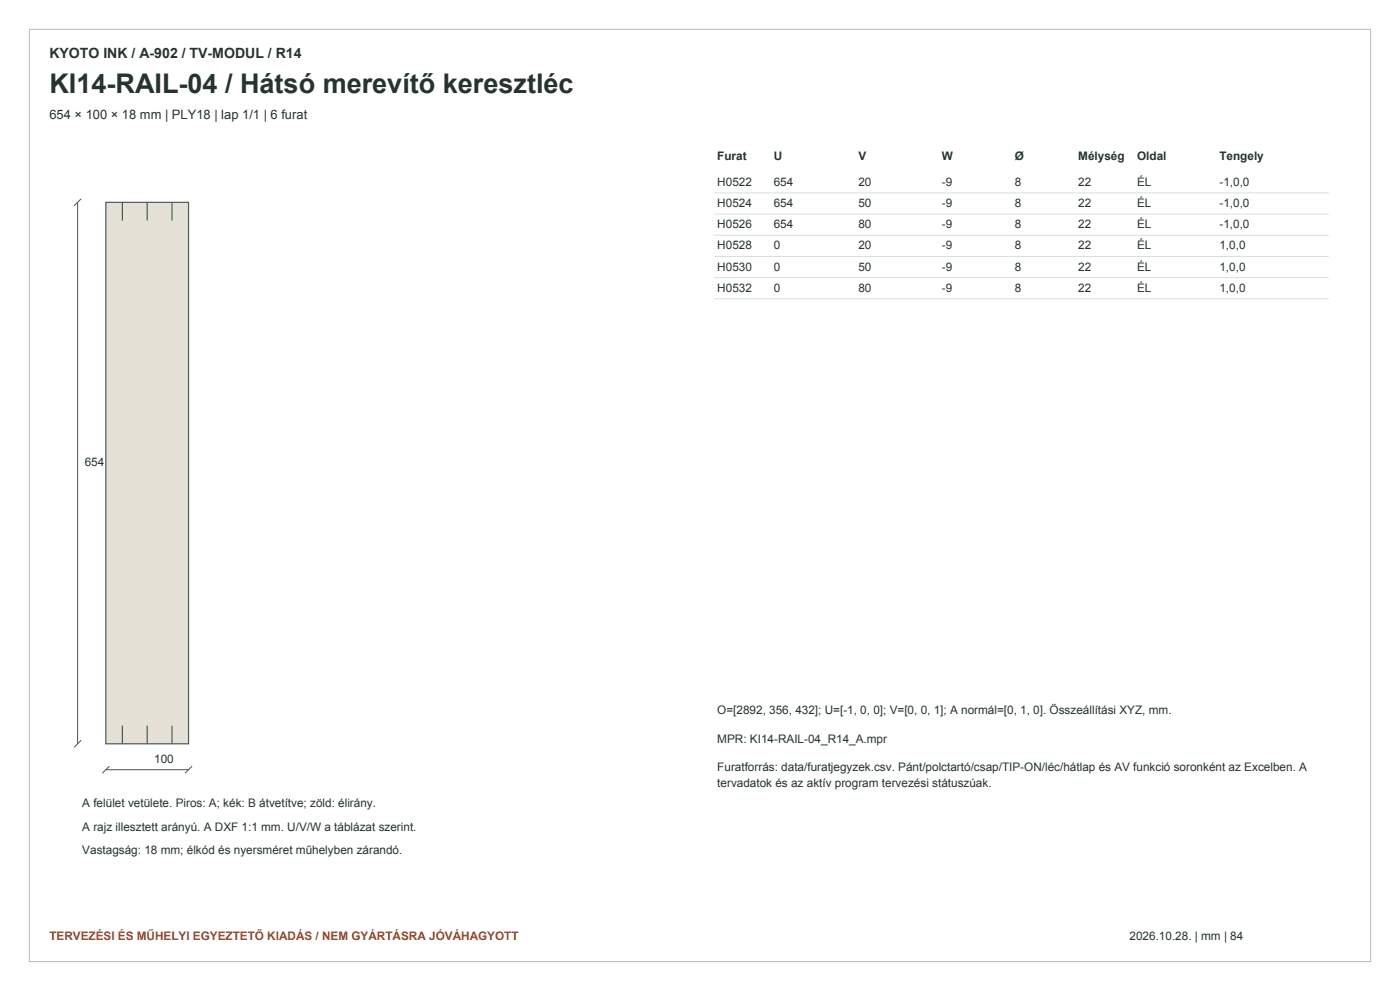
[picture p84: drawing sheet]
<svg xmlns="http://www.w3.org/2000/svg" width="420mm" height="297mm" viewBox="0 0 420 297" stroke-linecap="round" stroke-linejoin="round" font-family="sans-serif">
<defs><g id="words">
<text font-size="8.1" fill="#263331" x="14.8" y="27.9">KI14-RAIL-04 / Hátsó merevítő keresztléc</text>
<text font-size="4.2" fill="#263331" x="14.8" y="17.3">KYOTO INK / A-902 / TV-MODUL / R14</text>
<text font-size="3.9" fill="#263331" x="14.8" y="35.6">654 × 100 × 18 mm | PLY18 | lap 1/1 | 6 furat</text>
<g font-size="3.5" fill="#263331">
<text x="215.2" y="47.9">Furat</text>
<text x="232.1" y="47.9">U</text>
<text x="257.5" y="47.9">V</text>
<text x="282.6" y="47.9">W</text>
<text x="304.4" y="47.9">Ø</text>
<text x="323.5" y="47.9">Mélység</text>
<text x="341.1" y="47.9">Oldal</text>
<text x="365.8" y="47.9">Tengely</text>
<text x="215.2" y="55.7">H0522</text>
<text x="232.1" y="55.7">654</text>
<text x="257.5" y="55.7">20</text>
<text x="282.6" y="55.7">-9</text>
<text x="304.4" y="55.7">8</text>
<text x="323.5" y="55.7">22</text>
<text x="341.1" y="55.7">ÉL</text>
<text x="365.8" y="55.7">-1,0,0</text>
<text x="215.2" y="62.1">H0524</text>
<text x="232.1" y="62.1">654</text>
<text x="257.5" y="62.1">50</text>
<text x="282.6" y="62.1">-9</text>
<text x="304.4" y="62.1">8</text>
<text x="323.5" y="62.1">22</text>
<text x="341.1" y="62.1">ÉL</text>
<text x="365.8" y="62.1">-1,0,0</text>
<text x="215.2" y="68.4">H0526</text>
<text x="232.1" y="68.4">654</text>
<text x="257.5" y="68.4">80</text>
<text x="282.6" y="68.4">-9</text>
<text x="304.4" y="68.4">8</text>
<text x="323.5" y="68.4">22</text>
<text x="341.1" y="68.4">ÉL</text>
<text x="365.8" y="68.4">-1,0,0</text>
<text x="215.2" y="74.8">H0528</text>
<text x="232.1" y="74.8">0</text>
<text x="257.5" y="74.8">20</text>
<text x="282.6" y="74.8">-9</text>
<text x="304.4" y="74.8">8</text>
<text x="323.5" y="74.8">22</text>
<text x="341.1" y="74.8">ÉL</text>
<text x="365.8" y="74.8">1,0,0</text>
<text x="215.2" y="81.1">H0530</text>
<text x="232.1" y="81.1">0</text>
<text x="257.5" y="81.1">50</text>
<text x="282.6" y="81.1">-9</text>
<text x="304.4" y="81.1">8</text>
<text x="323.5" y="81.1">22</text>
<text x="341.1" y="81.1">ÉL</text>
<text x="365.8" y="81.1">1,0,0</text>
<text x="215.2" y="87.5">H0532</text>
<text x="232.1" y="87.5">0</text>
<text x="257.5" y="87.5">80</text>
<text x="282.6" y="87.5">-9</text>
<text x="304.4" y="87.5">8</text>
<text x="323.5" y="87.5">22</text>
<text x="341.1" y="87.5">ÉL</text>
<text x="365.8" y="87.5">1,0,0</text>
<text x="25.4" y="139.7">654</text>
<text x="215.2" y="214.1">O=[2892, 356, 432]; U=[-1, 0, 0]; V=[0, 0, 1]; A normál=[0, 1, 0]. Összeállítási XYZ, mm.</text>
<text x="215.2" y="222.6">MPR: KI14-RAIL-04_R14_A.mpr</text>
<text x="46.3" y="228.6">100</text>
<text x="215.2" y="231">Furatforrás: data/furatjegyzek.csv. Pánt/polctartó/csap/TIP-ON/léc/hátlap és AV funkció soronként az Excelben. A</text>
<text x="215.2" y="236">tervadatok és az aktív program tervezési státuszúak.</text>
<text x="24.7" y="242">A felület vetülete. Piros: A; kék: B átvetítve; zöld: élirány.</text>
<text x="24.7" y="249">A rajz illesztett arányú. A DXF 1:1 mm. U/V/W a táblázat szerint.</text>
<text x="24.7" y="256.1">Vastagság: 18 mm; élkód és nyersméret műhelyben zárandó.</text>
<text x="338.9" y="281.8">2026.10.28. | mm | 84</text>
</g>
<text font-size="3.5" fill="#9a492e" x="14.8" y="281.8">TERVEZÉSI ÉS MŰHELYI EGYEZTETŐ KIADÁS / NEM GYÁRTÁSRA JÓVÁHAGYOTT</text>
</g></defs>
<path d="M8.8 8.8h402.4v279.4h-402.4z" fill="none" stroke="#bdc7c0" stroke-width=".35"/>
<path d="M31.7 60.6h24.9v162.3h-24.9z" fill-rule="evenodd" fill="#e6e1d7" stroke="#4a5955" stroke-width=".35"/>
<path d="M36.7 60.6v5.5M44.2 60.6v5.5M51.6 60.6v5.5M36.7 217.5v5.4M44.2 217.5v5.4M51.6 217.5v5.4" fill="none" stroke="#298153" stroke-width=".35"/>
<path d="M24.3 59.6l-2.1 2.1M23.3 60.6v162.3M24.3 221.9l-2.1 2.1M31.7 230.7h24.9M32.8 229.6l-2.1 2.1M57.6 229.6l-2.1 2.1" fill="none" stroke="#465854" stroke-width=".3"/>
<path d="M214.1 57.8h184.5M214.1 64.2h184.5M214.1 70.5h184.5M214.1 76.9h184.5M214.1 83.2h184.5M214.1 89.6h184.5" fill="none" stroke="#d9dfda" stroke-width=".3"/>
<use href="#words"/>
</svg>
